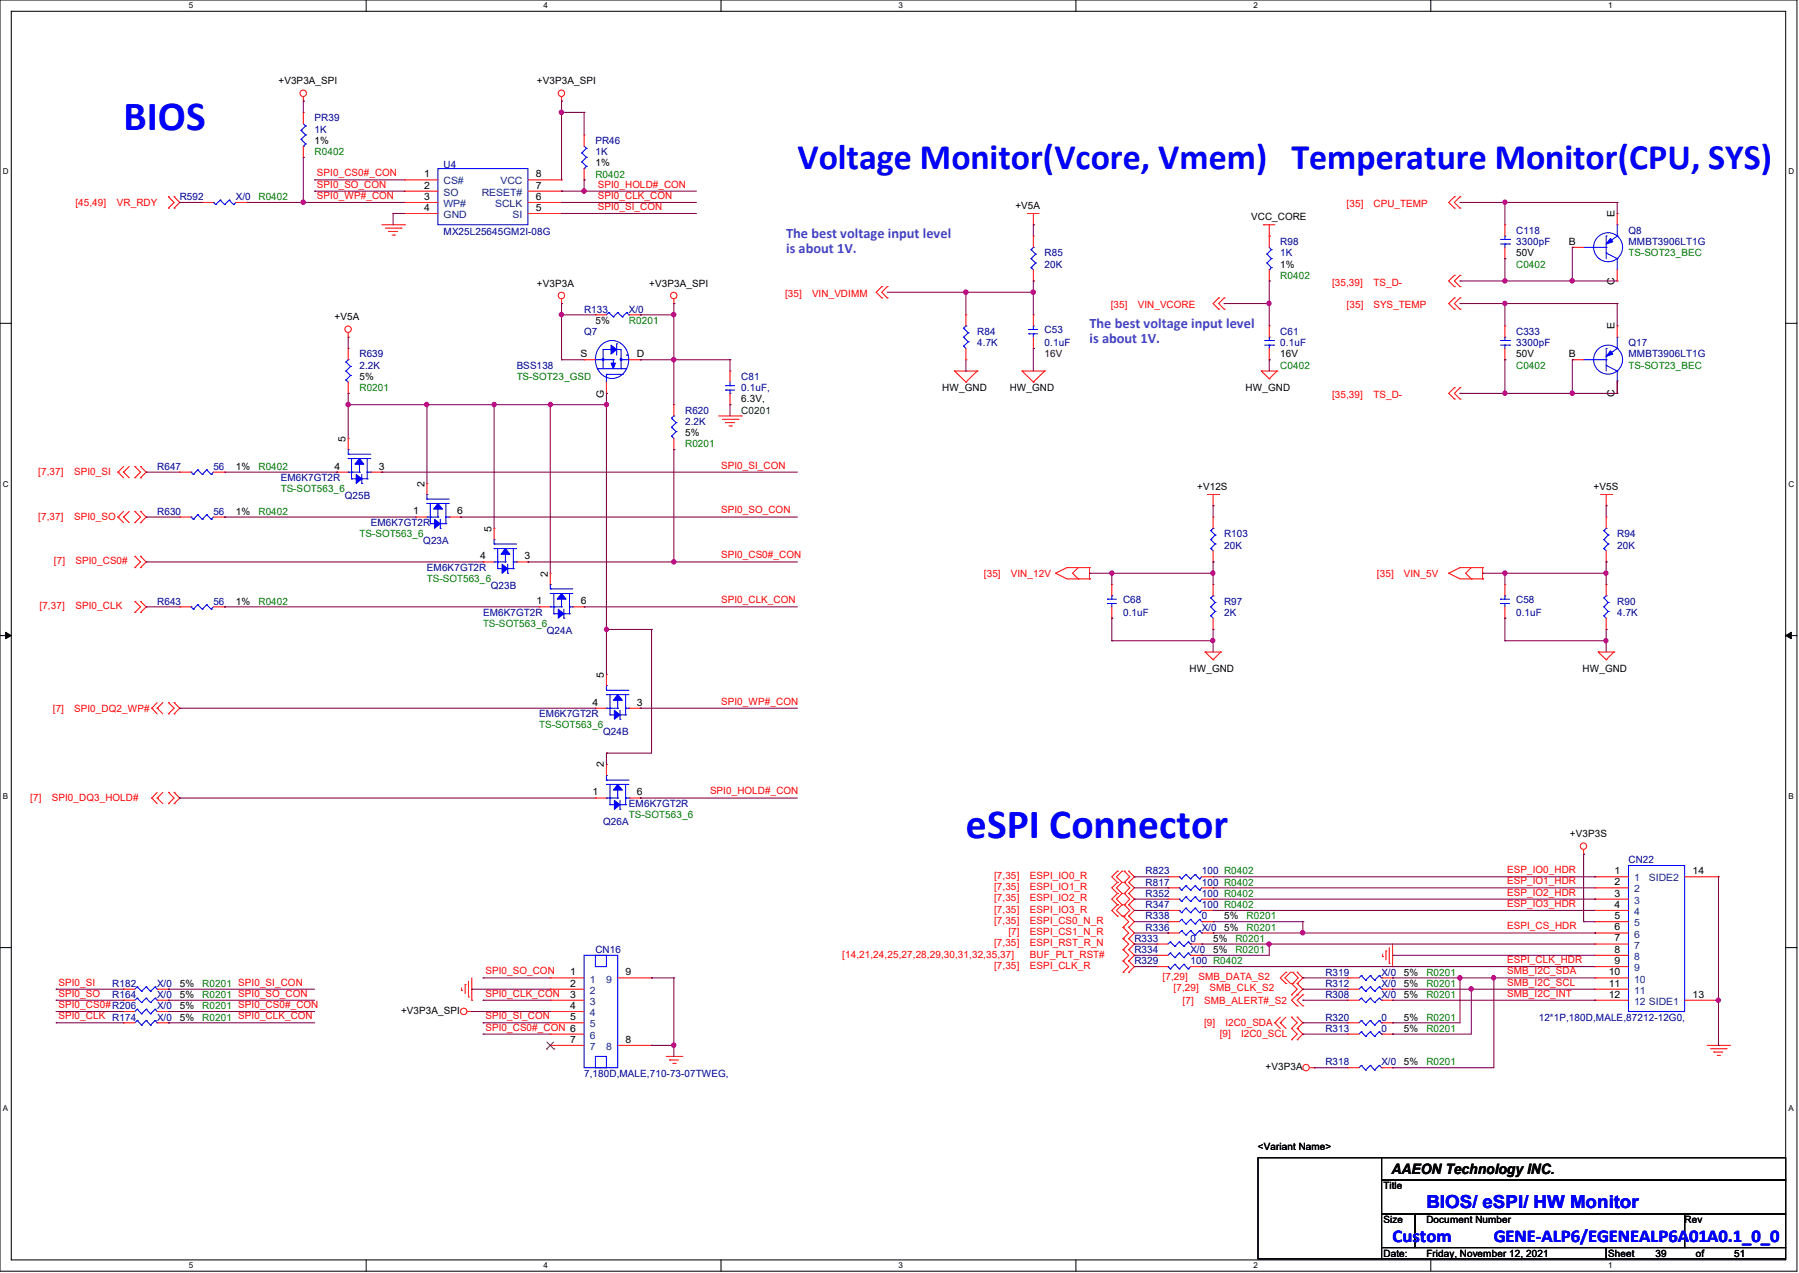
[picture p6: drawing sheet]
<svg xmlns="http://www.w3.org/2000/svg" width="297mm" height="210mm" viewBox="0 0 297 210" stroke-linecap="round" stroke-linejoin="round" font-family="sans-serif">
<defs><g id="words">
<g font-size="6.9" fill="#00f">
<text x="20.4" y="21.4">BIOS</text>
<text x="159.5" y="138.2">eSPI Connector</text>
</g>
<text font-size="5.9" fill="#00f" x="131.7" y="27.9">Voltage Monitor(Vcore, Vmem) Temperature Monitor(CPU, SYS)</text>
<g font-size="3" fill="#00f">
<text x="235.5" y="199.3">BIOS/ eSPI/ HW Monitor</text>
<text x="229.9" y="204.9">Custom</text>
<text x="246.6" y="204.9">GENE-ALP6/EGENEALP6A01A0.1_0_0</text>
</g>
<g font-size="2.4" fill="#8000ff">
<text x="129.8" y="39.3">The best voltage input level</text>
<text x="129.8" y="41.7">is about 1V.</text>
<text x="179.9" y="54.2">The best voltage input level</text>
<text x="179.9" y="56.6">is about 1V.</text>
</g>
<text font-size="2.4" x="229.7" y="193.8">AAEON Technology INC.</text>
<g font-size="1.7">
<text x="46" y="13.9">+V3P3A_SPI</text>
<text x="88.6" y="13.9">+V3P3A_SPI</text>
<text x="51.9" y="23.7">1%</text>
<text x="70" y="29.3">1</text>
<text x="88.5" y="29.3">8</text>
<text x="98.3" y="27.4">1%</text>
<text x="70" y="31.1">2</text>
<text x="70" y="33">3</text>
<text x="70" y="34.8">4</text>
<text x="88.5" y="34.8">5</text>
<text x="88.5" y="33">6</text>
<text x="88.5" y="31.1">7</text>
<text x="167.6" y="34.5">+V5A</text>
<text x="266.6" y="35.8" transform="rotate(-90 266.6 35.8)">E</text>
<text x="206.6" y="36.4">VCC_CORE</text>
<text x="259" y="40.4">B</text>
<text x="88.6" y="47.3">+V3P3A</text>
<text x="107.2" y="47.3">+V3P3A_SPI</text>
<text x="211.4" y="44.2">1%</text>
<text x="250.3" y="42.3">50V</text>
<text x="266.6" y="47" transform="rotate(-90 266.6 47)">C</text>
<text x="55.2" y="52.8">+V5A</text>
<text x="98.3" y="53.4">5%</text>
<text x="95.8" y="58.9">S</text>
<text x="105.2" y="58.9">D</text>
<text x="211.4" y="59">16V</text>
<text x="250.3" y="59">50V</text>
<text x="259" y="58.9">B</text>
<text x="266.6" y="54.3" transform="rotate(-90 266.6 54.3)">E</text>
<text x="59.4" y="62.7">5%</text>
<text x="99.7" y="65.7" transform="rotate(-90 99.7 65.7)">G</text>
<text x="155.6" y="64.5">HW_GND</text>
<text x="166.7" y="64.5">HW_GND</text>
<text x="205.7" y="64.5">HW_GND</text>
<text x="266.6" y="65.6" transform="rotate(-90 266.6 65.6)">C</text>
<text x="113.1" y="72">5%</text>
<text x="122.4" y="66.4">6.3V,</text>
<text x="38.9" y="77.5">1%</text>
<text x="55.2" y="77.5">4</text>
<text x="57.1" y="72.9" transform="rotate(-90 57.1 72.9)">5</text>
<text x="62.5" y="77.5">3</text>
<text x="70.1" y="80.3" transform="rotate(-90 70.1 80.3)">2</text>
<text x="197.7" y="80.9">+V12S</text>
<text x="263.1" y="80.9">+V5S</text>
<text x="38.9" y="84.9">1%</text>
<text x="68.2" y="84.9">1</text>
<text x="75.5" y="84.9">6</text>
<text x="81.2" y="87.7" transform="rotate(-90 81.2 87.7)">5</text>
<text x="79.3" y="92.3">4</text>
<text x="86.6" y="92.3">3</text>
<text x="90.4" y="95.1" transform="rotate(-90 90.4 95.1)">2</text>
<text x="38.9" y="99.8">1%</text>
<text x="88.6" y="99.7">1</text>
<text x="95.9" y="99.7">6</text>
<text x="99.7" y="111.8" transform="rotate(-90 99.7 111.8)">5</text>
<text x="196.4" y="110.9">HW_GND</text>
<text x="261.3" y="110.9">HW_GND</text>
<text x="97.8" y="116.4">4</text>
<text x="105.2" y="116.4">3</text>
<text x="97.8" y="131.2">1</text>
<text x="99.7" y="126.6" transform="rotate(-90 99.7 126.6)">2</text>
<text x="105.2" y="131.2">6</text>
<text x="259.2" y="138.1">+V3P3S</text>
<text x="266.6" y="144.2">1</text>
<text x="266.6" y="146">2</text>
<text x="266.6" y="147.9">3</text>
<text x="266.6" y="149.8">4</text>
<text x="279.4" y="144.2">14</text>
<text x="200.3" y="155.4">5%</text>
<text x="202.1" y="153.5">5%</text>
<text x="202.1" y="151.7">5%</text>
<text x="266.6" y="151.6">5</text>
<text x="266.6" y="153.5">6</text>
<text x="266.6" y="155.3">7</text>
<text x="94.1" y="160.9">1</text>
<text x="103.3" y="160.9">9</text>
<text x="200.3" y="157.2">5%</text>
<text x="231.8" y="161">5%</text>
<text x="265.6" y="160.9">10</text>
<text x="266.6" y="157.2">8</text>
<text x="266.6" y="159">9</text>
<text x="29.7" y="164.7">5%</text>
<text x="29.7" y="162.8">5%</text>
<text x="29.7" y="166.5">5%</text>
<text x="66.2" y="167.3">+V3P3A_SPI</text>
<text x="94.1" y="162.8">2</text>
<text x="94.1" y="164.6">3</text>
<text x="94.1" y="166.5">4</text>
<text x="231.8" y="162.8">5%</text>
<text x="231.8" y="164.7">5%</text>
<text x="265.6" y="162.8">11</text>
<text x="265.6" y="164.6">12</text>
<text x="279.4" y="164.6">13</text>
<text x="29.7" y="168.4">5%</text>
<text x="94.1" y="168.3">5</text>
<text x="94.1" y="172">7</text>
<text x="103.3" y="172">8</text>
<text x="231.8" y="168.4">5%</text>
<text x="231.8" y="170.2">5%</text>
<text x="209" y="176.5">+V3P3A</text>
<text x="231.8" y="175.8">5%</text>
<text x="207.7" y="189.7">&lt;Variant Name&gt;</text>
<text x="228.4" y="196.2">Title</text>
<text x="228.4" y="201.8">Size</text>
<text x="235.5" y="201.8">Document Number</text>
<text x="278.1" y="201.8">Rev</text>
<text x="228.4" y="207.3">Date:</text>
<text x="235.5" y="207.3">Friday, November 12, 2021</text>
<text x="265.5" y="207.3">Sheet</text>
<text x="273.3" y="207.3">39</text>
<text x="280" y="207.3">of</text>
<text x="286.3" y="207.3">51</text>
</g>
<g font-size="1.7" fill="#000080">
<text x="51.9" y="20">PR39</text>
<text x="51.9" y="21.9">1K</text>
<text x="98.3" y="23.7">PR46</text>
<text x="73.2" y="27.6">U4</text>
<text x="98.3" y="25.6">1K</text>
<text x="29.7" y="33">R592</text>
<text x="39" y="33">X/0</text>
<text x="73.2" y="38.8">MX25L25645GM2I-08G</text>
<text x="211.4" y="40.4">R98</text>
<text x="250.3" y="38.6">C118</text>
<text x="250.3" y="40.4">3300pF</text>
<text x="268.9" y="38.6">Q8</text>
<text x="268.9" y="40.4">MMBT3906LT1G</text>
<text x="172.5" y="42.3">R85</text>
<text x="172.5" y="44.2">20K</text>
<text x="211.4" y="42.3">1K</text>
<text x="96.4" y="51.6">R133</text>
<text x="103.8" y="51.6">X/0</text>
<text x="59.4" y="59">R639</text>
<text x="96.4" y="55.2">Q7</text>
<text x="161.3" y="55.2">R84</text>
<text x="161.3" y="57.1">4.7K</text>
<text x="172.5" y="54.9">C53</text>
<text x="172.5" y="57.1">0.1uF</text>
<text x="211.4" y="55.2">C61</text>
<text x="211.4" y="57.1">0.1uF</text>
<text x="250.3" y="55.2">C333</text>
<text x="250.3" y="57.1">3300pF</text>
<text x="268.9" y="57.1">Q17</text>
<text x="268.9" y="59">MMBT3906LT1G</text>
<text x="59.4" y="60.8">2.2K</text>
<text x="85.3" y="60.8">BSS138</text>
<text x="122.4" y="62.7">C81</text>
<text x="122.4" y="64.5">0.1uF,</text>
<text x="113.1" y="68.2">R620</text>
<text x="113.1" y="70.1">2.2K</text>
<text x="25.9" y="77.5">R647</text>
<text x="35.2" y="77.5">56</text>
<text x="46.4" y="79.4">EM6K7GT2R</text>
<text x="56.9" y="82.3">Q25B</text>
<text x="25.9" y="84.9">R630</text>
<text x="35.2" y="84.9">56</text>
<text x="61.2" y="86.8">EM6K7GT2R</text>
<text x="69.9" y="89.7">Q23A</text>
<text x="202.1" y="88.6">R103</text>
<text x="267" y="88.6">R94</text>
<text x="70.5" y="94.2">EM6K7GT2R</text>
<text x="202.1" y="90.5">20K</text>
<text x="267" y="90.5">20K</text>
<text x="25.9" y="99.8">R643</text>
<text x="35.2" y="99.8">56</text>
<text x="79.8" y="101.6">EM6K7GT2R</text>
<text x="81" y="97.2">Q23B</text>
<text x="185.4" y="99.4">C68</text>
<text x="185.4" y="101.6">0.1uF</text>
<text x="202.1" y="99.8">R97</text>
<text x="202.1" y="101.6">2K</text>
<text x="250.3" y="99.4">C58</text>
<text x="250.3" y="101.6">0.1uF</text>
<text x="267" y="99.8">R90</text>
<text x="267" y="101.6">4.7K</text>
<text x="90.3" y="104.6">Q24A</text>
<text x="89" y="118.3">EM6K7GT2R</text>
<text x="99.6" y="121.3">Q24B</text>
<text x="99.6" y="136.1">Q26A</text>
<text x="103.8" y="133.1">EM6K7GT2R</text>
<text x="268.9" y="142.4">CN22</text>
<text x="189.1" y="149.8">R347</text>
<text x="189.1" y="148">R352</text>
<text x="189.1" y="146.1">R817</text>
<text x="189.1" y="144.3">R823</text>
<text x="198.4" y="149.8">100 R0402</text>
<text x="198.4" y="148">100 R0402</text>
<text x="198.4" y="146.1">100 R0402</text>
<text x="198.4" y="144.3">100 R0402</text>
<text x="187.3" y="155.4">R333</text>
<text x="189.1" y="153.5">R336</text>
<text x="189.1" y="151.7">R338</text>
<text x="196.6" y="155.4">0</text>
<text x="198.4" y="153.5">X/0</text>
<text x="198.4" y="151.7">0</text>
<text x="98.3" y="157.2">CN16</text>
<text x="187.3" y="157.2">R334</text>
<text x="187.3" y="159.1">R329</text>
<text x="196.6" y="157.2">X/0</text>
<text x="196.6" y="159.1">100 R0402</text>
<text x="218.8" y="161">R319</text>
<text x="228.1" y="161">X/0</text>
<text x="18.5" y="164.7">R164</text>
<text x="18.5" y="162.8">R182</text>
<text x="25.9" y="164.7">X/0</text>
<text x="25.9" y="162.8">X/0</text>
<text x="25.9" y="166.5">X/0</text>
<text x="218.8" y="162.8">R312</text>
<text x="218.8" y="164.7">R308</text>
<text x="228.1" y="162.8">X/0</text>
<text x="228.1" y="164.7">X/0</text>
<text x="25.9" y="168.4">X/0</text>
<text x="218.8" y="168.4">R320</text>
<text x="218.8" y="170.2">R313</text>
<text x="228.1" y="168.4">0</text>
<text x="228.1" y="170.2">0</text>
<text x="254" y="168.4">12*1P,180D,MALE,87212-12G0,</text>
<text x="96.4" y="177.6">7,180D,MALE,710-73-07TWEG,</text>
<text x="218.8" y="175.8">R318</text>
<text x="228.1" y="175.8">X/0</text>
</g>
<g font-size="1.7" fill="#008000">
<text x="51.9" y="25.6">R0402</text>
<text x="98.3" y="29.3">R0402</text>
<text x="42.7" y="33">R0402</text>
<text x="211.4" y="46">R0402</text>
<text x="250.3" y="44.2">C0402</text>
<text x="268.9" y="42.3">TS-SOT23_BEC</text>
<text x="103.8" y="53.4">R0201</text>
<text x="59.4" y="64.5">R0201</text>
<text x="85.3" y="62.7">TS-SOT23_GSD</text>
<text x="211.4" y="60.8">C0402</text>
<text x="250.3" y="60.8">C0402</text>
<text x="268.9" y="60.8">TS-SOT23_BEC</text>
<text x="42.7" y="77.5">R0402</text>
<text x="113.1" y="73.8">R0201</text>
<text x="46.4" y="81.2">TS-SOT563_6</text>
<text x="42.7" y="84.9">R0402</text>
<text x="59.4" y="88.6">TS-SOT563_6</text>
<text x="42.7" y="99.8">R0402</text>
<text x="70.5" y="96.1">TS-SOT563_6</text>
<text x="79.8" y="103.5">TS-SOT563_6</text>
<text x="89" y="120.1">TS-SOT563_6</text>
<text x="103.8" y="135">TS-SOT563_6</text>
<text x="204" y="155.4">R0201</text>
<text x="205.8" y="153.5">R0201</text>
<text x="205.8" y="151.7">R0201</text>
<text x="204" y="157.2">R0201</text>
<text x="235.5" y="161">R0201</text>
<text x="33.4" y="164.7">R0201 SPI0_SO_CON</text>
<text x="33.4" y="162.8">R0201 SPI0_SI_CON</text>
<text x="33.4" y="166.5">R0201 SPI0_CS0#_CON</text>
<text x="235.5" y="162.8">R0201</text>
<text x="235.5" y="164.7">R0201</text>
<text x="33.4" y="168.4">R0201 SPI0_CLK_CON</text>
<text x="235.5" y="168.4">R0201</text>
<text x="235.5" y="170.2">R0201</text>
<text x="235.5" y="175.8">R0201</text>
</g>
<g font-size="1.7" fill="#f00">
<text x="52.3" y="29.1">SPI0_CS0#_CON</text>
<text x="12.4" y="34">[45,49]</text>
<text x="19.3" y="34">VR_RDY</text>
<text x="52.3" y="30.9">SPI0_SO_CON</text>
<text x="52.3" y="32.8">SPI0_WP#_CON</text>
<text x="98.7" y="30.9">SPI0_HOLD#_CON</text>
<text x="98.7" y="34.6">SPI0_SI_CON</text>
<text x="98.7" y="32.8">SPI0_CLK_CON</text>
<text x="222.3" y="34.1">[35]</text>
<text x="226.8" y="34.1">CPU_TEMP</text>
<text x="219.9" y="47.1">[35,39]</text>
<text x="226.8" y="47.1">TS_D-</text>
<text x="129.6" y="48.9">[35]</text>
<text x="134.1" y="48.9">VIN_VDIMM</text>
<text x="183.4" y="50.8">[35]</text>
<text x="187.8" y="50.8">VIN_VCORE</text>
<text x="222.3" y="50.8">[35]</text>
<text x="226.8" y="50.8">SYS_TEMP</text>
<text x="219.9" y="65.7">[35,39]</text>
<text x="226.8" y="65.7">TS_D-</text>
<text x="119" y="77.3">SPI0_SI_CON</text>
<text x="6.3" y="78.4">[7,37]</text>
<text x="12.2" y="78.4">SPI0_SI</text>
<text x="6.3" y="85.9">[7,37]</text>
<text x="12.2" y="85.9">SPI0_SO</text>
<text x="119" y="84.7">SPI0_SO_CON</text>
<text x="8.9" y="93.1">[7]</text>
<text x="12.4" y="93.1">SPI0_CS0#</text>
<text x="119" y="92.1">SPI0_CS0#_CON</text>
<text x="162.4" y="95.1">[35]</text>
<text x="166.9" y="95.1">VIN_12V</text>
<text x="227.3" y="95.1">[35]</text>
<text x="231.8" y="95.1">VIN_5V</text>
<text x="6.5" y="100.5">[7,37]</text>
<text x="12.4" y="100.5">SPI0_CLK</text>
<text x="119" y="99.5">SPI0_CLK_CON</text>
<text x="8.7" y="117.4">[7]</text>
<text x="12.2" y="117.4">SPI0_DQ2_WP#</text>
<text x="119" y="116.2">SPI0_WP#_CON</text>
<text x="117.2" y="131.1">SPI0_HOLD#_CON</text>
<text x="5" y="132.2">[7]</text>
<text x="8.6" y="132.2">SPI0_DQ3_HOLD#</text>
<text x="164.1" y="145">[7,35]</text>
<text x="164.1" y="146.9">[7,35]</text>
<text x="164.1" y="148.7">[7,35]</text>
<text x="170.1" y="145">ESPI_IO0_R</text>
<text x="170.1" y="146.9">ESPI_IO1_R</text>
<text x="170.1" y="148.7">ESPI_IO2_R</text>
<text x="248.8" y="147.7">ESP_IO2_HDR</text>
<text x="248.8" y="149.6">ESP_IO3_HDR</text>
<text x="248.8" y="144.1">ESP_IO0_HDR</text>
<text x="248.8" y="145.9">ESP_IO1_HDR</text>
<text x="164.1" y="150.6">[7,35]</text>
<text x="164.1" y="152.4">[7,35]</text>
<text x="166.5" y="154.3">[7]</text>
<text x="170.1" y="150.6">ESPI_IO3_R</text>
<text x="170.1" y="154.3">ESPI_CS1_N_R</text>
<text x="170.1" y="152.4">ESPI_CS0_N_R</text>
<text x="248.8" y="153.3">ESPI_CS_HDR</text>
<text x="80.1" y="160.7">SPI0_SO_CON</text>
<text x="139.1" y="158">[14,21,24,25,27,28,29,30,31,32,35,37]</text>
<text x="164.1" y="156.1">[7,35]</text>
<text x="164.1" y="159.9">[7,35]</text>
<text x="170.1" y="156.1">ESPI_RST_R_N</text>
<text x="170.1" y="158">BUF_PLT_RST#</text>
<text x="170.1" y="159.9">ESPI_CLK_R</text>
<text x="191.9" y="161.7">[7,29]</text>
<text x="197.9" y="161.7">SMB_DATA_S2</text>
<text x="248.8" y="158.9">ESPI_CLK_HDR</text>
<text x="248.8" y="160.7">SMB_I2C_SDA</text>
<text x="9.7" y="162.6">SPI0_SI</text>
<text x="9.7" y="164.4">SPI0_SO</text>
<text x="9.7" y="166.3">SPI0_CS0#R206</text>
<text x="80.1" y="164.4">SPI0_CLK_CON</text>
<text x="193.8" y="163.5">[7,29]</text>
<text x="195.2" y="165.6">[7]</text>
<text x="198.8" y="165.6">SMB_ALERT#_S2</text>
<text x="199.7" y="163.5">SMB_CLK_S2</text>
<text x="248.8" y="162.6">SMB_I2C_SCL</text>
<text x="248.8" y="164.4">SMB_I2C_INT</text>
<text x="9.7" y="168.1">SPI0_CLK R174</text>
<text x="80.1" y="168.1">SPI0_SI_CON</text>
<text x="80.1" y="170">SPI0_CS0#_CON 6</text>
<text x="198.8" y="169.3">[9]</text>
<text x="201.4" y="171.2">[9]</text>
<text x="202.3" y="169.3">I2C0_SDA</text>
<text x="204.9" y="171.2">I2C0_SCL</text>
</g>
<g font-size="1.7" fill="#004080">
<text x="73.2" y="30.4">CS#</text>
<text x="73.2" y="32.3">SO</text>
<text x="73.2" y="34.2">WP#</text>
<text x="73.2" y="36">GND</text>
<text x="79.5" y="32.3">RESET#</text>
<text x="81.7" y="34.2">SCLK</text>
<text x="82.6" y="30.4">VCC</text>
<text x="84.6" y="36">SI</text>
<text x="269.8" y="145.4">1</text>
<text x="269.8" y="147.2">2</text>
<text x="269.8" y="149.1">3</text>
<text x="272.2" y="145.4">SIDE2</text>
<text x="269.8" y="151">4</text>
<text x="269.8" y="152.8">5</text>
<text x="269.8" y="154.7">6</text>
<text x="269.8" y="156.5">7</text>
<text x="269.8" y="158.4">8</text>
<text x="269.8" y="160.2">9</text>
<text x="97.4" y="162.1">1</text>
<text x="97.4" y="164">2</text>
<text x="97.4" y="165.8">3</text>
<text x="97.4" y="167.6">4</text>
<text x="100.1" y="162.1">9</text>
<text x="269.8" y="162.1">10</text>
<text x="269.8" y="164">11</text>
<text x="269.8" y="165.8">12 SIDE1</text>
<text x="97.4" y="169.5">5</text>
<text x="97.4" y="171.4">6</text>
<text x="97.4" y="173.2">7</text>
<text x="100.1" y="173.2">8</text>
</g>
<text font-size="1.7" fill="#400000" x="172.5" y="59">16V</text>
<text font-size="1.7" fill="#004000" x="122.4" y="68.2">C0201</text>
<g font-size="1.3">
<text x="31.2" y="1.4">5</text>
<text x="89.7" y="1.4">4</text>
<text x="148.3" y="1.4">3</text>
<text x="206.9" y="1.4">2</text>
<text x="265.5" y="1.4">1</text>
<text x=".5" y="28.8">D</text>
<text x="295.3" y="28.8">D</text>
<text x=".5" y="80.3">C</text>
<text x="295.3" y="80.3">C</text>
<text x=".5" y="131.8">B</text>
<text x="295.3" y="131.8">B</text>
<text x=".5" y="183.3">A</text>
<text x="295.3" y="183.3">A</text>
<text x="31.2" y="209.3">5</text>
<text x="89.7" y="209.3">4</text>
<text x="148.3" y="209.3">3</text>
<text x="206.9" y="209.3">2</text>
<text x="265.5" y="209.3">1</text>
</g>
</g></defs>
<path d="M0 0h296.7v209.7h-296.7zM1.9 1.9h292.9v206h-292.9z" fill="none" stroke="#000" stroke-width=".17"/>
<g fill="#fff">
<path d="M31.2 .2h.7v1.5h-.7z"/>
<path d="M31.2 208.1h.7v1.4h-.7z"/>
</g>
<path d="M60.5 0v1.9M60.5 207.9v1.8" fill="none" stroke="#000" stroke-width=".17"/>
<g fill="#fff">
<path d="M89.7 .2h.8v1.5h-.8z"/>
<path d="M89.7 208.1h.8v1.4h-.8z"/>
</g>
<path d="M119 0v1.9M119 207.9v1.8" fill="none" stroke="#000" stroke-width=".17"/>
<g fill="#fff">
<path d="M148.3 .2h.8v1.5h-.8z"/>
<path d="M148.3 208.1h.8v1.4h-.8z"/>
</g>
<path d="M177.6 0v1.9M177.6 207.9v1.8" fill="none" stroke="#000" stroke-width=".17"/>
<g fill="#fff">
<path d="M206.9 .2h.7v1.5h-.7z"/>
<path d="M206.9 208.1h.7v1.4h-.7z"/>
</g>
<path d="M236.2 0v1.9M236.2 207.9v1.8" fill="none" stroke="#000" stroke-width=".17"/>
<g fill="#fff">
<path d="M265.5 .2h.7v1.5h-.7z"/>
<path d="M265.5 208.1h.7v1.4h-.7z"/>
<path d="M.5 27.6h.9v1.5h-.9z"/>
<path d="M295.3 27.6h.9v1.5h-.9z"/>
<path d="M.5 79.1h.9v1.5h-.9z"/>
<path d="M295.3 79.1h.9v1.5h-.9z"/>
</g>
<path d="M0 53.3h1.9M294.8 53.3h1.9" fill="none" stroke="#000" stroke-width=".17"/>
<g fill="#fff">
<path d="M.5 130.6h.8v1.5h-.8z"/>
<path d="M295.3 130.6h.8v1.5h-.8z"/>
</g>
<path d="M0 104.9h1.9M294.8 104.9h1.9" fill="none" stroke="#000" stroke-width=".17"/>
<path d="M.9 104.3l1 .6-1 .5zM294.8 104.9l.9-.6v1.1z" fill="#000" stroke="#000" stroke-width=".17"/>
<g fill="#fff">
<path d="M.5 182.1h.8v1.5h-.8z"/>
<path d="M295.3 182.1h.8v1.5h-.8z"/>
</g>
<path d="M0 156.3h1.9M294.8 156.3h1.9M207.7 191h20.4v16.7h-20.4zM228.1 191h66.7v3.7h-66.7zM228.1 194.7h66.7v5.6h-66.7zM228.1 200.3h5.5v5.5h-5.5zM228.1 205.8h37.1v1.9h-37.1zM233.6 200.3h44.5v5.5h-44.5zM265.2 205.8h29.6v1.9h-29.6zM278.1 200.3h16.7v5.5h-16.7z" fill="none" stroke="#000" stroke-width=".17"/>
<g fill="none" stroke="#f00" stroke-width=".17">
<path d="M50.1 16.7h.1M50.1 18.5h.1M50.1 16v.7M50.1 18.5v1.9M92.7 16.7h.1M92.7 16v.7M27.8 34.3h.1M27.8 32.5h.1M27.8 32.5l.9 .9-.9 .9M28.7 32.5h.1M28.7 34.3h.1M28.7 32.5l1 .9-1 .9"/>
<path d="M33.4 33.4h.1M33.4 33.4h1.8M38.9 33.4h1.9M40.8 33.4h.1M50.1 26h.1M50.1 24.1v1.9M63 37.1h3.8M63.6 37.6h2.6M64.2 38.2h.1M64.2 38.2h1.5M64.7 38.8h.4M65.1 38.8h.1"/>
<path d="M66.2 37.6h.1M66.8 37.1h.1M66.8 29.7h.1M66.8 31.5h.1M66.8 33.4h.1M66.8 35.2h.1M66.8 35.2h5.5M66.8 29.7h5.5M66.8 31.5h5.5M66.8 33.4h5.5M87.2 35.2h5.5M87.2 29.7h5.5"/>
<path d="M87.2 31.5h5.5M87.2 33.4h5.5M92.7 35.2h.1M92.7 33.4h.1M92.7 31.5h.1M92.7 29.7h.1M96.4 22.3h.1M96.4 29.7h.1M96.4 22.3v1.8M96.4 27.8v1.9M169.7 35.2h.1M169.7 35.2h1.8"/>
<path d="M170.6 37.1h.1M170.6 38.9h.1M170.6 35.2v1.9M170.6 38.9v1.9M208.6 37.1h.1M208.6 37.1h1.9M209.5 38.9h.1M209.5 37.1v3.7M240.1 32.5h.1M240.1 34.3h.1M240.1 32.5l-.9 .9 .9 .9M241 32.5h.1"/>
<path d="M241 34.3h.1M241 32.5l-.9 .9 .9 .9M248.5 37.1h.1M248.5 37.1v1.8M267 35.2h.1M267 35.2v1.9M57.5 55.6h.1M57.5 57.5h.1M57.5 54.9v.7M57.5 57.5v1.9M92.7 50.1h.1M92.7 49.3v.8"/>
<path d="M96.4 59.4h.1M96.4 59.4h1.9M98.3 51.9h.1M98.3 51.9h1.8M103.8 59.4h1.9M103.8 51.9h1.9M105.7 59.4h.1M105.7 51.9h.1M111.3 50.1h.1M111.3 49.3v.8M145.6 47.3h.1M145.6 49.1h.1"/>
<path d="M145.6 47.3l-.9 .9 .9 .9M146.5 47.3h.1M146.5 49.1h.1M146.5 47.3l-.9 .9 .9 .9M159.5 59.4h.1M159.5 51.9h.1M159.5 51.9v1.9M159.5 57.5v1.9M170.6 57.5h.1M170.6 51.9h.1M170.6 46.4h.1M170.6 44.5v1.9"/>
<path d="M170.6 51.9v1.9M170.6 55.6v1.9M201.2 49.1h.1M201.2 51h.1M201.2 49.1l-.9 1 .9 .9M202.1 49.1h.1M202.1 51h.1M202.1 49.1l-.9 1 .9 .9M209.5 59.4h.1M209.5 53.8h.1M209.5 46.4h.1M209.5 44.5v1.9"/>
<path d="M209.5 53.8v1.8M209.5 57.5v1.9M240.1 49.1h.1M240.1 51h.1M240.1 45.4h.1M240.1 47.3h.1M240.1 49.1l-.9 1 .9 .9M240.1 45.4l-.9 1 .9 .9M241 49.1h.1M241 51h.1M241 45.4h.1M241 47.3h.1"/>
<path d="M241 49.1l-.9 1 .9 .9M241 45.4l-.9 1 .9 .9M248.5 42.7h.1M248.5 59.4h.1M248.5 53.8h.1M248.5 40.8v1.9M248.5 53.8v1.8M248.5 57.5v1.9M259.6 40.8h.1M259.6 59.4h.1M259.6 40.8h1.9M259.6 59.4h1.9"/>
<path d="M267 46.4h.1M267 53.8h.1M267 44.5v1.9M267 53.8v1.8M19.5 77.9h.1M19.5 77.9l.9 .9M20.4 77.9h.1M20.4 77.9l.9 .9M20.4 77l-.9 .9M21.3 77l-.9 .9M22.3 78.8h.1M22.3 77h.1"/>
<path d="M22.3 77l.9 .9-.9 .9M23.2 77h.1M23.2 78.8h.1M23.2 77l.9 .9-.9 .9M29.7 77.9h.1M29.7 77.9h1.8M35.2 77.9h1.9M37.1 77.9h.1M55.6 77.9h.1M55.6 77.9h1.9M57.5 64.9h.1M57.5 72.3h.1"/>
<path d="M57.5 63v1.9M57.5 72.3v1.9M61.2 77.9h1.8M63 77.9h.1M70.5 79.8h.1M70.5 79.8v1.8M100.1 64.9h.1M100.1 63v1.9M111.3 74.2h.1M111.3 66.8h.1M111.3 66.8v1.8M111.3 72.3v1.9"/>
<path d="M118.7 68.6h3.7M119.3 69.2h2.5M119.8 69.7h.1M119.8 69.7h1.5M120.4 70.3h.3M120.5 61.2h.1M120.5 66.8h.1M120.5 61.2v1.8M120.5 64.9v1.9M120.7 70.3h.1M121.8 69.2h.1M122.4 68.6h.1"/>
<path d="M157.6 61.2h.1M157.6 61.2h3.7M157.6 61.2l1.9 1.8M159.5 63h.1M161.3 61.2h.1M161.3 61.2l-1.8 1.8M168.7 61.2h.1M168.7 61.2h3.8M168.7 61.2l1.9 1.8M170.6 63h.1M172.5 61.2h.1M172.5 61.2l-1.9 1.8"/>
<path d="M208.2 61.2h.1M208.2 61.2h2.6M208.2 61.2l1.3 1.3M209.5 62.5h.1M210.8 61.2h.1M210.8 61.2l-1.3 1.3M240.1 64h.1M240.1 65.8h.1M240.1 64l-.9 .9 .9 .9M241 64h.1M241 65.8h.1M241 64l-.9 .9 .9 .9"/>
<path d="M267 64.9h.1M267 63v1.9M19.5 85.3h.1M19.5 85.3l.9 .9M20.4 85.3h.1M20.4 85.3l.9 .9M20.4 84.4l-.9 .9M21.3 84.4l-.9 .9M22.3 86.2h.1M22.3 84.4h.1M22.3 91.8h.1M22.3 93.6h.1"/>
<path d="M22.3 99.2h.1M22.3 84.4l.9 .9-.9 .9M22.3 91.8l.9 .9-.9 .9M22.3 99.2l.9 .9-.9 .9M23.2 84.4h.1M23.2 86.2h.1M23.2 93.6h.1M23.2 91.8h.1M23.2 99.2h.1M23.2 84.4l.9 .9-.9 .9M23.2 91.8l.9 .9-.9 .9M23.2 99.2l.9 .9-.9 .9"/>
<path d="M29.7 85.3h.1M29.7 85.3h1.8M35.2 85.3h1.9M37.1 85.3h.1M68.6 85.3h.1M68.6 85.3h1.9M74.2 85.3h1.8M76 85.3h.1M79.8 92.7h.1M79.8 92.7h1.8M81.6 87.2h.1M81.6 87.2v1.8"/>
<path d="M85.3 92.7h1.9M87.2 92.7h.1M90.8 94.6h.1M90.8 94.6v1.8M174.3 94.6h.1M174.3 94.6l1.8 .9h3.8M176.1 93.6h.1M176.1 93.6l-1.8 1M176.1 93.6h3.8M178 95.5h.1M178 93.6h.1M178 93.6l-.9 1 .9 .9"/>
<path d="M179.9 95.5h.1M179.9 93.6h.1M179.9 93.6v1.9M183.6 96.4h.1M183.6 96.4v1.9M199.3 81.6h1.9M200.3 83.4h.1M200.3 96.4h.1M200.3 92.7h.1M200.3 85.3h.1M200.3 81.6v1.8M200.3 85.3v1.9"/>
<path d="M200.3 90.8v1.9M200.3 96.4v1.9M201.2 81.6h.1M239.2 94.6h.1M239.2 94.6l1.8 .9h3.8M241 93.6h.1M241 93.6h3.8M241 93.6l-1.8 1M242.9 95.5h.1M242.9 93.6h.1M242.9 93.6l-.9 1 .9 .9M244.8 95.5h.1"/>
<path d="M244.8 93.6h.1M244.8 93.6v1.9M248.5 96.4h.1M248.5 96.4v1.9M264.2 81.6h1.9M265.2 83.4h.1M265.2 92.7h.1M265.2 85.3h.1M265.2 96.4h.1M265.2 81.6v1.8M265.2 85.3v1.9M265.2 90.8v1.9"/>
<path d="M265.2 96.4v1.9M266.1 81.6h.1M22.3 101h.1M23.2 101h.1M25.1 116.8h.1M25.1 116.8l.9 1M26 116.8h.1M26 116.8l.9 1M26 115.9l-.9 .9M26.9 115.9l-.9 .9M27.8 117.8h.1M27.8 115.9h.1"/>
<path d="M27.8 115.9l.9 .9-.9 1M28.7 115.9h.1M28.7 117.8h.1M28.7 115.9l1 .9-1 1M29.7 100.1h.1M29.7 100.1h1.8M35.2 100.1h1.9M37.1 100.1h.1M89 100.1h.1M89 100.1h1.8M94.6 100.1h1.8M96.4 100.1h.1"/>
<path d="M98.3 116.8h.1M98.3 116.8h1.8M100.1 111.3h.1M100.1 111.3v1.8M103.8 116.8h1.9M105.7 116.8h.1M183.6 102h.1M183.6 100.1v1.9M199 107.6h.1M199 107.6h2.5M199 107.6l1.3 1.2M200.3 108.8h.1"/>
<path d="M200.3 103.8h.1M200.3 102v1.8M201.5 107.6h.1M201.5 107.6l-1.2 1.2M248.5 102h.1M248.5 100.1v1.9M263.9 107.6h.1M263.9 107.6h2.5M263.9 107.6l1.3 1.2M265.2 108.8h.1M265.2 103.8h.1M265.2 102v1.8"/>
<path d="M266.4 107.6h.1M266.4 107.6l-1.2 1.2M25.1 131.7h.1M25.1 131.7l.9 .9M26 131.7h.1M26 131.7l.9 .9M26 130.7l-.9 1M26.9 130.7l-.9 1M27.8 132.6h.1M27.8 130.7h.1M27.8 130.7l.9 1-.9 .9M28.7 130.7h.1"/>
<path d="M28.7 132.6h.1M28.7 130.7l1 1-1 .9M98.3 131.7h.1M98.3 131.7h1.8M100.1 126.1h.1M100.1 126.1v1.8M103.8 131.7h1.9M105.7 131.7h.1M184.5 145.6h.1M184.5 143.7h.1M184.5 147.4h.1M184.5 149.3h.1"/>
<path d="M184.5 151.1h.1M184.5 143.7l-.9 1 .9 .9M184.5 149.3l-.9 .9 .9 .9M184.5 145.6l-.9 .9 .9 .9M184.5 147.4l-.9 .9 .9 1M185.3 143.7h.1M185.3 145.6h.1M185.3 147.4h.1M185.3 149.3h.1M185.3 151.1h.1M185.3 143.7l-1 1 1 .9M185.3 145.6l-1 .9 1 .9"/>
<path d="M185.3 147.4l-1 .9 1 1M185.3 149.3l-1 .9 1 .9M185.4 153h.1M185.4 154.9h.1M185.4 156.7h.1M185.4 158.5h.1M185.4 151.1h.1M185.4 153l1 .9-1 1M185.4 154.9l1 .8-1 1M185.4 156.7l1 .9-1 .9M185.4 158.5l1 1-1 .9M185.4 151.1l1 1-1 .9"/>
<path d="M185.6 143.7h.1M185.6 145.6h.1M185.6 147.4h.1M185.6 149.3h.1M185.6 151.1h.1M185.6 143.7l.9 1-.9 .9M185.6 145.6l.9 .9-.9 .9M185.6 147.4l.9 .9-.9 1M185.6 149.3l.9 .9-.9 .9M186.4 145.6h.1M186.4 143.7h.1M186.4 147.4h.1"/>
<path d="M186.4 149.3h.1M186.4 151.1h.1M186.4 154.9h.1M186.4 153h.1M186.4 156.7h.1M186.4 158.5h.1M186.4 143.7l.9 1-.9 .9M186.4 147.4l.9 .9-.9 1M186.4 145.6l.9 .9-.9 .9M186.4 149.3l.9 .9-.9 .9M186.4 151.1l.9 1-.9 .9M186.4 153l.9 .9-.9 1"/>
<path d="M186.4 154.9l.9 .8-.9 1M186.4 156.7l.9 .9-.9 .9M186.4 158.5l.9 1-.9 .9M191 155.7h.1M191 157.6h.1M191 159.5h.1M191 155.7h1.8M191 157.6h1.8M191 159.5h1.8M192.8 150.2h.1M192.8 148.3h.1M192.8 153.9h.1"/>
<path d="M192.8 152.1h.1M192.8 146.5h.1M192.8 144.7h.1M192.8 150.2h1.9M192.8 148.3h1.9M192.8 153.9h1.9M192.8 152.1h1.9M192.8 146.5h1.9M192.8 144.7h1.9M196.6 155.7h1.8M196.6 157.6h1.8M196.6 159.5h1.8"/>
<path d="M198.4 155.7h.1M198.4 157.6h.1M198.4 159.5h.1M198.4 150.2h1.9M198.4 148.3h1.9M198.4 153.9h1.9M198.4 152.1h1.9M198.4 146.5h1.9M198.4 144.7h1.9M200.3 150.2h.1M200.3 148.3h.1M200.3 153.9h.1"/>
<path d="M200.3 152.1h.1M200.3 146.5h.1M200.3 144.7h.1M228.3 157.8h.1M228.3 157.4v.4M228.8 156.9h.1M228.8 156.9v1.5M229.4 158.9h.1M229.4 156.3v2.6M229.9 159.5h.1M229.9 155.7v3.8M261.5 140.9h.1"/>
<path d="M261.5 140.2v.7M263.3 144.7h.1M263.3 146.5h.1M263.3 148.3h.1M263.3 150.2h.1M263.3 152.1h.1M263.3 153.9h.1M263.3 155.7h.1M263.3 157.6h.1M263.3 159.5h.1M263.3 150.2h5.6M263.3 155.7h5.6"/>
<path d="M263.3 148.3h5.6M263.3 157.6h5.6M263.3 153.9h5.6M263.3 152.1h5.6M263.3 146.5h5.6M263.3 159.5h5.6M263.3 144.7h5.6M278.1 144.7h5.6M283.7 144.7h.1M20.4 165h.1M20.4 163.2h.1M20.4 166.9h.1"/>
<path d="M20.4 168.7h.1M20.4 166.9h1.9M20.4 163.2h1.9M20.4 165h1.9M20.4 168.7h1.9M26 166.9h1.8M26 163.2h1.8M26 165h1.8M26 168.7h1.8M27.8 165h.1M27.8 163.2h.1M27.8 166.9h.1"/>
<path d="M27.8 168.7h.1M76.2 163.4h.1M76.2 163v.4M76.8 162.4h.1M76.8 162.4v1.5M77.1 166.9h.8M77.3 164.5h.1M77.3 161.9v2.6M77.9 165h.1M77.9 166.9h.1M77.9 161.3v3.7M90.8 161.3h.1"/>
<path d="M90.8 163.2h.1M90.8 165h.1M90.8 166.9h.1M90.8 168.7h.1M90.8 170.6h.1M90.8 172.5h.1M90.8 166.9h5.6M90.8 172.5h5.6M90.8 163.2h5.6M90.8 165h5.6M90.8 161.3h5.6M90.8 168.7h5.6"/>
<path d="M90.8 170.6h5.6M102 172.5h5.6M102 161.3h5.6M107.6 172.5h.1M107.6 161.3h.1M110 174.3h2.6M110.5 174.9h.1M110.5 174.9h1.5M111.1 175.4h.4M111.5 175.4h.1M112.6 174.3h.1M185.4 160.4h.1"/>
<path d="M186.4 160.4h.1M210.5 168.7h.1M210.5 168.7l.9 1M211.4 168.7h.1M211.4 168.7l.9 1M211.4 167.8l-.9 .9M212.3 162.3h.1M212.3 160.4h.1M212.3 160.4l-.9 .9 .9 1M212.3 167.8l-.9 .9M213.1 160.4h.1M213.1 162.3h.1"/>
<path d="M213.1 160.4l-1 .9 1 1M213.2 162.3h.1M213.2 164.1h.1M213.2 169.7h.1M213.2 167.8h.1M213.2 171.5h.1M213.2 162.3l1 .9-1 .9M213.2 167.8l1 .9-1 1M213.2 169.7l1 .9-1 .9M213.4 160.4h.1M213.4 162.3h.1M213.4 160.4l.9 .9-.9 1"/>
<path d="M214.2 162.3h.1M214.2 160.4h.1M214.2 164.1h.1M214.2 165.9h.1M214.2 167.8h.1M214.2 169.7h.1M214.2 171.5h.1M214.2 160.4l.9 .9-.9 1M214.2 162.3l.9 .9-.9 .9M214.2 164.1l-1 .9 1 .9M214.2 167.8l.9 .9-.9 1M214.2 169.7l.9 .9-.9 .9"/>
<path d="M215.1 164.1h.1M215.1 165.9h.1M215.1 164.1l-.9 .9 .9 .9M216.2 176.1h.8M217 176.1h.1M222.5 163.2h.1M222.5 165h.1M222.5 168.7h.1M222.5 176.1h.1M222.5 161.3h.1M222.5 170.6h.1M222.5 176.1h1.9"/>
<path d="M222.5 163.2h1.9M222.5 165h1.9M222.5 161.3h1.9M222.5 168.7h1.9M222.5 170.6h1.9M228.1 176.1h1.8M228.1 163.2h1.8M228.1 165h1.8M228.1 161.3h1.8M228.1 168.7h1.8M228.1 170.6h1.8M229.9 163.2h.1"/>
<path d="M229.9 165h.1M229.9 168.7h.1M229.9 176.1h.1M229.9 161.3h.1M229.9 170.6h.1M263.3 161.3h.1M263.3 163.2h.1M263.3 165h.1M263.3 163.2h5.6M263.3 165h5.6M263.3 161.3h5.6M278.1 165h5.6"/>
<path d="M281.9 172.5h3.6M282.4 173h2.6M283 173.6h.1M283 173.6h1.4M283.5 174.1h.4M283.7 165h.1M283.9 174.1h.1M285 173h.1M285.5 172.5h.1"/>
<circle cx="50.1" cy="15.4" r=".53"/>
<circle cx="92.7" cy="15.4" r=".53"/>
<circle cx="57.5" cy="54.3" r=".53"/>
<circle cx="92.7" cy="48.7" r=".53"/>
<circle cx="111.2" cy="48.7" r=".53"/>
<circle cx="261.4" cy="139.6" r=".53"/>
<circle cx="76.6" cy="166.9" r=".53"/>
<circle cx="215.6" cy="176.1" r=".53"/>
</g>
<g fill="none" stroke="#00f" stroke-width=".17">
<path d="M35.2 33.4h.1M35.2 33.4l.4 .3M35.6 33.7h.1M36.4 33h.1M36.4 33l-.8 .7M36.4 33l.7 .7M37.1 33.7h.1M37.8 33h.1M37.8 33l.8 .7M37.8 33l-.7 .7M38.6 33.7h.1M38.9 33.4l-.3 .3"/>
<path d="M49.7 21.5h.1M49.7 23h.1M49.7 23l.8 .7M49.7 21.5l.8 .8M50.1 24.1h.1M50.1 20.4l.4 .4M50.5 23.7h.1M50.5 20.8h.1M50.5 22.3h.1M50.5 23.7l-.4 .4M50.5 20.8l-.8 .7M50.5 22.3l-.8 .7"/>
<path d="M72.3 27.8h14.9v9.3h-14.9zM96.1 25.2h.1M96.1 26.7h.1M96.1 26.7l.7 .7M96.1 25.2l.7 .8M96.4 27.8h.1M96.4 24.1l.4 .4M96.8 27.4h.1M96.8 24.5h.1M96.8 26h.1M96.8 27.4l-.4 .4M96.8 24.5l-.7 .7"/>
<path d="M96.8 26l-.7 .7M247.7 39.5h1.5M248.5 38.9h.1M248.5 38.9v.6M249.2 39.5h.1M265.2 38.9h.1M265.2 38.9v3.8M267 38.9h.1M267 37.1h.1M267 37.1v1.8M267 38.9l-1.8 1.4M57.1 59.7h.1"/>
<path d="M57.1 59.7l.8 .8M57.5 59.4h.1M57.5 59.4l-.4 .3M98.3 59.4h.1M98.3 59.4h3M99.3 56.9a2.65 2.65 0 0 1 2.8-.5 2.65 2.65 0 0 1 1.6 2.2 2.98 2.98 0 0 1-3.3 3.8 3.3 3.3 0 0 1-1.1-5.5zM99.6 57.7h.1M99.6 57.7v3.1M99.6 57.7h1.3M100.5 51.6h.1M100.5 51.6l-.4 .3M100.5 51.6l.8 .7"/>
<path d="M100.9 57.7h.1M101.3 59.4h.1M101.3 52.3h.1M101.3 59.4v.5M101.6 57.7h.1M101.6 57.7h.9v3.1M101.8 56.7h.1M101.8 56.7v1.9M102 51.6h.1M102 51.6l-.7 .7M102 51.6l.7 .7M102.5 59.4h.1"/>
<path d="M102.5 59.4h1.3M102.7 52.3h.1M103.5 58.6h.1M103.5 51.6h.1M103.5 51.6l-.8 .7M103.5 51.6l.3 .3M103.8 51.9h.1M159.1 54.1h.1M159.1 57.1h.1M159.1 55.6h.1M159.1 54.1l.8 .8M159.1 57.1l.4 .4"/>
<path d="M159.1 55.6l.8 .8M159.5 53.8h.1M159.5 53.8l-.4 .3M159.9 56.4h.1M159.9 54.9h.1M159.9 56.4l-.8 .7M159.9 54.9l-.8 .7M169.8 54.4h.1M169.8 55.1h.1M169.8 54.4h1.5M169.8 55.1h1.5M170.2 41.2h.1"/>
<path d="M170.2 44.2h.1M170.2 42.7h.1M170.2 41.2l.8 .7M170.2 44.2l.4 .3M170.2 42.7l.8 .7M170.6 53.8h.1M170.6 55.1h.1M170.6 40.8h.1M170.6 53.8v.6M170.6 55.1v.5M170.6 40.8l-.4 .4M171 43.4h.1"/>
<path d="M171 41.9h.1M171 43.4l-.8 .8M171 41.9l-.8 .8M208.8 56.2h1.5M208.8 56.9h1.5M209.2 41.9h.1M209.2 43.4h.1M209.2 43.4l.7 .8M209.2 41.9l.7 .8M209.5 55.6h.1M209.5 56.9h.1M209.5 44.5h.1"/>
<path d="M209.5 55.6v.6M209.5 56.9v.6M209.5 40.8l.4 .4M209.9 44.2h.1M209.9 41.2h.1M209.9 42.7h.1M209.9 44.2l-.4 .3M209.9 41.2l-.7 .7M209.9 42.7l-.7 .7M210.3 56.2h.1M210.3 56.9h.1M247.7 56.2h1.5"/>
<path d="M247.7 56.9h1.5M247.7 40.3h1.5M248.5 40.3h.1M248.5 55.6h.1M248.5 56.9h.1M248.5 40.3v.5M248.5 55.6v.6M248.5 56.9v.6M249.2 40.3h.1M249.2 56.2h.1M249.2 56.9h.1M261.5 40.8h3.7"/>
<path d="M261.5 59.4h3.7M265.2 40.8h.1M265.2 41.7h.1M265.2 59.4h.1M265.2 57.5h.1M265.2 57.5v3.7M265.2 41.7l1.8 1M267 42.7h.1M267 57.5h.1M267 55.6h.1M267 42.7v1.8M267 55.6v1.9"/>
<path d="M267 57.5l-1.8 1.3M31.5 77.9h.1M31.5 77.9l.4 .4M31.9 78.3h.1M32.6 77.5h.1M32.6 77.5l-.7 .8M32.6 77.5l.8 .8M33.4 78.3h.1M34.1 77.5h.1M34.1 77.5l.8 .8M34.1 77.5l-.7 .8M34.9 78.3h.1"/>
<path d="M35.2 77.9l-.3 .4M57.1 62.7h.1M57.1 61.2h.1M57.1 62.7l.4 .3M57.1 61.2l.8 .7M57.5 75.6h.1M57.5 74.9h.1M57.5 74.2h.1M57.5 77.9h.1M57.5 75.6h3.7M57.5 74.9h3.7M57.5 74.2v.7"/>
<path d="M57.5 77.9h1.9M57.9 61.9h.1M57.9 60.5h.1M57.9 61.9l-.8 .8M57.9 60.5l-.8 .7M58 77.9h.1M58 79h.1M58 75.6v3.4M58 79h.8M58.8 79h.1M59.4 77.9h.1M59.4 76.6v1.3"/>
<path d="M59.7 79h.1M59.7 79.8h.1M59.7 79h.9M59.7 78.3v1.5M60.6 77.9h.1M60.6 79h.1M60.6 75.6v3.4M60.6 77.9h.6M61.2 77.9h.1M98.6 60.8h.1M98.6 60.8h4.9M100.1 61.8h.1"/>
<path d="M100.1 61.8v1.2M100.1 61.8h2.6M102.5 60.8h.1M102.7 61.8h.1M110.9 69h.1M110.9 72h.1M110.9 70.5h.1M110.9 69l.7 .7M110.9 72l.4 .3M110.9 70.5l.7 .7M111.3 68.6h.1M111.3 68.6l-.4 .4"/>
<path d="M111.6 71.2h.1M111.6 69.7h.1M111.6 71.2l-.7 .8M111.6 69.7l-.7 .8M119.8 64.3h.1M119.8 63.6h.1M119.8 64.3h1.5M119.8 63.6h1.5M120.5 64.9h.1M120.5 63.6h.1M120.5 63v.6M120.5 64.3v.6"/>
<path d="M265.2 60.3h.1M265.2 60.3l1.8 .9M267 61.2h.1M267 61.2v1.8M31.5 85.3h.1M31.5 85.3l.4 .4M31.9 85.7h.1M32.6 99.8h.1M32.6 84.9h.1M32.6 99.8l-.7 .7M32.6 99.8l.8 .7M32.6 84.9l-.7 .8"/>
<path d="M32.6 84.9l.8 .8M33.4 85.7h.1M34.1 99.8h.1M34.1 84.9h.1M34.1 99.8l.8 .7M34.1 99.8l-.7 .7M34.1 84.9l.8 .8M34.1 84.9l-.7 .8M34.9 85.7h.1M35.2 85.3l-.3 .4M70.5 83.1h.1M70.5 82.3h.1"/>
<path d="M70.5 81.6h.1M70.5 85.3h.1M70.5 83.1h3.7M70.5 82.3h3.7M70.5 81.6v.7M70.5 85.3h1.8M71 85.3h.1M71 86.4h.1M71 83.1v3.3M71 86.4h.8M71.8 86.4h.1M72.3 85.3h.1"/>
<path d="M72.3 84v1.3M72.7 86.4h.1M72.7 87.2h.1M72.7 86.4h.9M72.7 85.7v1.5M73.6 85.3h.1M73.6 86.4h.1M73.6 83.1v3.3M73.6 85.3h.6M74.2 85.3h.1M81.6 90.5h.1M81.6 89.7h.1"/>
<path d="M81.6 89h.1M81.6 92.7h.1M81.6 90.5h3.7M81.6 89.7h3.7M81.6 89v.7M81.6 92.7h1.8M82.2 92.7h.1M82.2 93.8h.1M82.2 90.5v3.3M82.2 93.8h.7M82.9 93.8h.1M83.4 92.7h.1"/>
<path d="M83.4 91.4v1.3M83.8 93.8h.1M83.8 94.6h.1M83.8 93.8h1M83.8 93.1v1.5M84.8 92.7h.1M84.8 93.8h.1M84.8 90.5v3.3M84.8 92.7h.5M85.3 92.7h.1M90.8 97.9h.1M90.8 97.2h.1"/>
<path d="M90.8 96.4h.1M90.8 97.9h3.8M90.8 97.2h3.8M90.8 96.4v.8M91.4 97.9v3.4M92.7 98.8v1.3M94 97.9v3.4M182.8 98.8h.1M182.8 99.6h.1M182.8 98.8h1.5M182.8 99.6h1.5M183.6 98.3h.1"/>
<path d="M183.6 99.6h.1M183.6 98.3v.5M183.6 99.6v.5M199.9 98.6h.1M199.9 87.5h.1M199.9 90.5h.1M199.9 89h.1M199.9 98.6l.7 .8M199.9 87.5l.7 .8M199.9 90.5l.4 .3M199.9 89l.7 .7M200.3 98.3h.1"/>
<path d="M200.3 87.2h.1M200.3 98.3l-.4 .3M200.3 87.2l-.4 .3M200.6 99.4h.1M200.6 89.7h.1M200.6 88.3h.1M200.6 99.4l-.7 .7M200.6 89.7l-.7 .8M200.6 88.3l-.7 .7M247.7 98.8h.1M247.7 99.6h.1M247.7 98.8h1.5"/>
<path d="M247.7 99.6h1.5M248.5 98.3h.1M248.5 99.6h.1M248.5 98.3v.5M248.5 99.6v.5M264.8 87.5h.1M264.8 90.5h.1M264.8 89h.1M264.8 98.6h.1M264.8 87.5l.7 .8M264.8 90.5l.4 .3M264.8 89l.7 .7"/>
<path d="M264.8 98.6l.7 .8M265.2 87.2h.1M265.2 98.3h.1M265.2 87.2l-.4 .3M265.2 98.3l-.4 .3M265.5 89.7h.1M265.5 88.3h.1M265.5 99.4h.1M265.5 89.7l-.7 .8M265.5 88.3l-.7 .7M265.5 99.4l-.7 .7M31.5 100.1h.1"/>
<path d="M31.5 100.1l.4 .4M31.9 100.5h.1M33.4 100.5h.1M34.9 100.5h.1M35.2 100.1l-.3 .4M90.8 100.1h.1M90.8 100.1h1.9M91.4 100.1h.1M91.4 101.3h.1M91.4 101.3h.8M92.2 101.3h.1M92.7 100.1h.1"/>
<path d="M93.1 101.3h.1M93.1 102h.1M93.1 101.3h.9M93.1 100.5v1.5M94 100.1h.1M94 101.3h.1M94 100.1h.6M94.6 100.1h.1M100.1 114.6h.1M100.1 113.9h.1M100.1 113.1h.1M100.1 116.8h.1"/>
<path d="M100.1 113.1v.8M100.1 114.6h3.7M100.1 113.9h3.7M100.1 116.8h1.9M100.7 116.8h.1M100.7 117.9h.1M100.7 114.6v3.3M100.7 117.9h.7M101.4 117.9h.1M102 116.8h.1M102 115.5v1.3M102.4 117.9h.1"/>
<path d="M102.4 118.7h.1M102.4 117.2v1.5M102.4 117.9h.9M103.3 116.8h.1M103.3 117.9h.1M103.3 114.6v3.3M103.3 116.8h.5M103.8 116.8h.1M199.9 101.6h.1M199.9 100.1h.1M199.9 101.6l.4 .4M199.9 100.1l.7 .8"/>
<path d="M200.6 100.9h.1M200.6 100.9l-.7 .7M264.8 101.6h.1M264.8 100.1h.1M264.8 101.6l.4 .4M264.8 100.1l.7 .8M265.5 100.9h.1M265.5 100.9l-.7 .7M100.1 129.4h.1M100.1 128.7h.1M100.1 127.9h.1M100.1 131.7h.1"/>
<path d="M100.1 129.4h3.7M100.1 128.7h3.7M100.1 127.9v.8M100.1 131.7h1.9M100.7 131.7h.1M100.7 132.8h.1M100.7 129.4v3.4M100.7 132.8h.7M101.4 132.8h.1M102 131.7h.1M102 130.3v1.4M102.4 132.8h.1"/>
<path d="M102.4 133.5h.1M102.4 132.8h.9M102.4 132v1.5M103.3 131.7h.1M103.3 132.8h.1M103.3 129.4v3.4M103.3 131.7h.5M103.8 131.7h.1M96.4 157.6h5.6v18.5h-5.6zM98.3 157.6h1.8v1.9h-1.8zM192.8 159.5h.1M192.8 159.5l.4 .4"/>
<path d="M193.2 155.4h.1M193.2 157.2h.1M193.2 159.9h.1M193.2 155.4l-.4 .3M193.2 155.4l.8 .7M193.2 157.2l-.4 .4M193.2 157.2l.8 .8M194 156.1h.1M194 158h.1M194 159.1h.1M194 159.1l-.8 .8M194 159.1l.7 .8"/>
<path d="M194.7 150.2h.1M194.7 155.4h.1M194.7 148.3h.1M194.7 157.2h.1M194.7 146.5h.1M194.7 159.9h.1M194.7 144.7h.1M194.7 150.2l.4 .4M194.7 155.4l-.7 .7M194.7 155.4l.8 .7M194.7 148.3l.4 .4M194.7 157.2l-.7 .8"/>
<path d="M194.7 157.2l.8 .8M194.7 146.5l.4 .4M194.7 144.7l.4 .3M195.1 150.6h.1M195.1 148.7h.1M195.1 153.5h.1M195.1 151.7h.1M195.1 146.9h.1M195.1 145h.1M195.1 153.5l-.4 .4M195.1 151.7l-.4 .4M195.1 153.5l.7 .8"/>
<path d="M195.1 151.7l.7 .7M195.5 156.1h.1M195.5 158h.1M195.5 159.1h.1M195.5 159.1l.7 .8M195.5 159.1l-.8 .8M195.8 149.8h.1M195.8 148h.1M195.8 154.3h.1M195.8 152.4h.1M195.8 146.1h.1M195.8 144.3h.1"/>
<path d="M195.8 149.8l-.7 .8M195.8 149.8l.8 .8M195.8 148l-.7 .7M195.8 148l.8 .7M195.8 146.1l-.7 .8M195.8 146.1l.8 .8M195.8 144.3l-.7 .7M195.8 144.3l.8 .7M196.2 155.4h.1M196.2 157.2h.1M196.2 159.9h.1M196.2 155.4l-.7 .7"/>
<path d="M196.2 155.4l.4 .3M196.2 157.2l-.7 .8M196.2 157.2l.4 .4M196.6 150.6h.1M196.6 155.7h.1M196.6 148.7h.1M196.6 157.6h.1M196.6 153.5h.1M196.6 151.7h.1M196.6 146.9h.1M196.6 145h.1M196.6 153.5l-.8 .8"/>
<path d="M196.6 153.5l.7 .8M196.6 151.7l-.8 .7M196.6 151.7l.7 .7M196.6 159.5l-.4 .4M197.3 149.8h.1M197.3 148h.1M197.3 154.3h.1M197.3 152.4h.1M197.3 146.1h.1M197.3 144.3h.1M197.3 149.8l.7 .8M197.3 149.8l-.7 .8"/>
<path d="M197.3 148l.7 .7M197.3 148l-.7 .7M197.3 146.1l.7 .8M197.3 146.1l-.7 .8M197.3 144.3l.7 .7M197.3 144.3l-.7 .7M198 150.6h.1M198 148.7h.1M198 153.5h.1M198 151.7h.1M198 146.9h.1M198 145h.1"/>
<path d="M198 153.5l.4 .4M198 153.5l-.7 .8M198 151.7l.4 .4M198 151.7l-.7 .7M198.4 153.9h.1M198.4 152.1h.1M198.4 150.2l-.4 .4M198.4 148.3l-.4 .4M198.4 146.5l-.4 .4M198.4 144.7l-.4 .3M268.9 142.8h9.2v24.1h-9.2zM22.6 164.7h.1"/>
<path d="M22.6 162.8h.1M22.6 166.5h.1M22.6 168.4h.1M22.6 164.7l-.3 .3M22.6 164.7l.8 .7M22.6 162.8l-.3 .4M22.6 162.8l.8 .7M22.6 166.5l-.3 .4M22.6 166.5l.8 .8M22.6 168.4l-.3 .3M22.6 168.4l.8 .7M23.4 165.4h.1"/>
<path d="M23.4 163.5h.1M23.4 167.3h.1M23.4 169.1h.1M24.1 164.7h.1M24.1 162.8h.1M24.1 166.5h.1M24.1 168.4h.1M24.1 164.7l-.7 .7M24.1 164.7l.7 .7M24.1 162.8l-.7 .7M24.1 162.8l.7 .7M24.1 166.5l-.7 .8"/>
<path d="M24.1 166.5l.7 .8M24.1 168.4l-.7 .7M24.1 168.4l.7 .7M24.8 165.4h.1M24.8 163.5h.1M24.8 167.3h.1M24.8 169.1h.1M25.6 164.7h.1M25.6 162.8h.1M25.6 166.5h.1M25.6 168.4h.1M25.6 164.7l-.8 .7"/>
<path d="M25.6 164.7l.4 .3M25.6 162.8l-.8 .7M25.6 162.8l.4 .4M25.6 166.5l-.8 .8M25.6 166.5l.4 .4M25.6 168.4l-.8 .7M25.6 168.4l.4 .3M26 165h.1M26 163.2h.1M26 166.9h.1M26 168.7h.1M98.3 174.3h1.8v1.8h-1.8z"/>
<path d="M224.7 162.8h.1M224.7 164.7h.1M224.7 168.4h.1M224.7 175.8h.1M224.7 161h.1M224.7 170.2h.1M224.7 162.8l-.3 .4M224.7 162.8l.8 .7M224.7 164.7l-.3 .3M224.7 164.7l.8 .7M224.7 168.4l-.3 .3M224.7 168.4l.8 .7"/>
<path d="M224.7 175.8l-.3 .3M224.7 175.8l.8 .7M224.7 161l-.3 .3M224.7 161l.8 .7M224.7 170.2l-.3 .4M224.7 170.2l.8 .8M225.5 163.5h.1M225.5 165.4h.1M225.5 169.1h.1M225.5 176.5h.1M225.5 161.7h.1M225.5 171h.1"/>
<path d="M226.2 162.8h.1M226.2 164.7h.1M226.2 168.4h.1M226.2 175.8h.1M226.2 161h.1M226.2 170.2h.1M226.2 162.8l-.7 .7M226.2 162.8l.7 .7M226.2 164.7l-.7 .7M226.2 164.7l.7 .7M226.2 168.4l-.7 .7M226.2 168.4l.7 .7"/>
<path d="M226.2 175.8l-.7 .7M226.2 175.8l.7 .7M226.2 161l-.7 .7M226.2 161l.7 .7M226.2 170.2l-.7 .8M226.2 170.2l.7 .8M226.9 163.5h.1M226.9 165.4h.1M226.9 169.1h.1M226.9 176.5h.1M226.9 161.7h.1M226.9 171h.1"/>
<path d="M227.7 162.8h.1M227.7 164.7h.1M227.7 168.4h.1M227.7 175.8h.1M227.7 161h.1M227.7 170.2h.1M227.7 162.8l-.8 .7M227.7 162.8l.4 .4M227.7 164.7l-.8 .7M227.7 164.7l.4 .3M227.7 168.4l-.8 .7M227.7 168.4l.4 .3"/>
<path d="M227.7 175.8l-.8 .7M227.7 175.8l.4 .3M227.7 161l-.8 .7M227.7 161l.4 .3M227.7 170.2l-.8 .8M227.7 170.2l.4 .4M228.1 163.2h.1M228.1 165h.1M228.1 168.7h.1M228.1 176.1h.1M228.1 161.3h.1M228.1 170.6h.1"/>
<circle cx="265.5" cy="40.8" r="2.39"/>
<circle cx="265.5" cy="59.3" r="2.39"/>
</g>
<g fill="#00f" stroke="#00f" stroke-width=".17">
<path d="M265.9 39.3l.4 .6-1.1 .4z"/>
<path d="M100.9 56.9l.9 .8-.9 .7z"/>
<path d="M265.9 57.9l.4 .5-1.1 .4z"/>
<path d="M102 129.4l.7 .9h-1.4z" fill-rule="evenodd"/>
<path d="M101.4 132l1 .8-1 .7z" fill-rule="evenodd"/>
<path d="M83.4 90.5l.8 .9h-1.5z" fill-rule="evenodd"/>
<path d="M82.9 93.1l.9 .7-.9 .8z" fill-rule="evenodd"/>
<path d="M102 114.6l.7 .9h-1.4z" fill-rule="evenodd"/>
<path d="M101.4 117.2l1 .7-1 .8z" fill-rule="evenodd"/>
<path d="M92.7 97.9l.8 .9h-1.5z" fill-rule="evenodd"/>
<path d="M92.2 100.5l.9 .8-.9 .7z" fill-rule="evenodd"/>
<path d="M100.9 59.9h.7l-.3 .9z" fill-rule="evenodd"/>
<path d="M59.4 75.6l.7 1h-1.5z" fill-rule="evenodd"/>
<path d="M58.8 78.3l.9 .7-.9 .8z" fill-rule="evenodd"/>
<path d="M72.3 83.1l.8 .9h-1.5z" fill-rule="evenodd"/>
<path d="M71.8 85.7l.9 .7-.9 .8z" fill-rule="evenodd"/>
<circle cx="102.5" cy="59.3" r=".17"/>
<circle cx="99.6" cy="59.3" r=".17"/>
</g>
<path d="M90.3 173.1h.1M90.3 171.9l1.1 1.2M91.4 171.9l-1.1 1.2M91.4 173.1h.1" fill="none" stroke="#804000" stroke-width=".17"/>
<g fill="none" stroke="#800040" stroke-width=".17">
<path d="M50.1 16.7h.1M50.1 16.7v1.8M92.7 18.5h.1M92.7 16.7h.1M92.7 18.5h3.7M92.7 16.7v13M96.4 18.5h.1M96.4 18.5v3.8M29.7 33.4h.1M29.7 33.4h3.7M40.8 33.4h.1M40.8 33.4h26"/>
<path d="M50.1 26h.1M50.1 33.4h.1M50.1 26v7.4M51.9 31.5h.1M51.9 29.7h.1M51.9 31.5h14.9M51.9 29.7h14.9M64.9 35.2h.1M64.9 35.2v1.9M64.9 35.2h1.9M92.7 35.2h.1M92.7 33.4h.1"/>
<path d="M92.7 31.5h.1M92.7 31.5h22.3M92.7 35.2h22.3M92.7 33.4h22.3M96.4 31.5h.1M96.4 29.7h.1M96.4 29.7v1.8M170.6 37.1h.1M170.6 37.1v1.8M241 33.4h.1M241 33.4h26M248.5 33.4h.1"/>
<path d="M248.5 33.4v3.7M267 33.4h.1M267 33.4v1.8M57.5 55.6h.1M57.5 55.6v1.9M92.7 59.4h.1M92.7 50.1h.1M92.7 51.9h.1M92.7 50.1v9.3M92.7 59.4h3.7M92.7 51.9h5.6M105.7 59.4h.1"/>
<path d="M105.7 51.9h.1M105.7 59.4h14.8M105.7 51.9h5.6M111.3 50.1h.1M111.3 59.4h.1M111.3 51.9h.1M111.3 50.1v16.7M120.5 59.4h.1M120.5 59.4v1.8M146.5 48.2h24.1M159.5 48.2h.1M159.5 48.2v3.7"/>
<path d="M159.5 59.4v1.8M170.6 48.2h.1M170.6 57.5h.1M170.6 46.4h.1M170.6 46.4v5.5M170.6 57.5v3.7M202.1 50.1h.1M202.1 50.1h7.4M209.5 46.4h.1M209.5 50.1h.1M209.5 59.4h.1M209.5 46.4v7.4"/>
<path d="M209.5 59.4v1.8M241 46.4h.1M241 50.1h.1M241 46.4h26M241 50.1h26M248.5 42.7h.1M248.5 46.4h.1M248.5 50.1h.1M248.5 59.4h.1M248.5 42.7v3.7M248.5 50.1v3.7M248.5 59.4v5.5"/>
<path d="M259.6 40.8h.1M259.6 46.4h.1M259.6 59.4h.1M259.6 40.8v5.6M259.6 59.4v5.5M267 50.1h.1M267 50.1v3.7M24.1 77.9h.1M24.1 77.9h5.6M37.1 77.9h18.5M55.6 77.9h.1M57.5 66.8h.1"/>
<path d="M57.5 64.9h.1M57.5 66.8h42.6M57.5 64.9v7.4M63 77.9h.1M63 77.9h68.7M70.5 66.8h.1M70.5 66.8v13M81.6 66.8h.1M81.6 66.8v20.4M90.8 66.8h.1M90.8 66.8v27.8M100.1 64.9h.1"/>
<path d="M100.1 66.8h.1M100.1 64.9v46.4M111.3 74.2h.1M111.3 74.2v18.5M120.5 66.8h.1M120.5 66.8v1.8M159.5 61.2h.1M241 64.9h.1M248.5 64.9h.1M259.6 64.9h.1M267 62.9h.1M267 62.9v2h-26"/>
<path d="M24.1 92.7h.1M24.1 85.3h.1M24.1 85.3h5.6M24.1 92.7h55.7M37.1 85.3h.1M37.1 85.3h31.5M76 85.3h.1M76 85.3h55.7M87.2 92.7h.1M87.2 92.7h44.5M111.3 92.7h.1M179.9 94.6h.1"/>
<path d="M179.9 94.6h20.4M183.6 94.6h.1M183.6 94.6v1.8M200.3 94.6h.1M200.3 92.7h.1M200.3 83.4h.1M200.3 83.4v1.9M200.3 92.7v3.7M244.8 94.6h.1M244.8 94.6h20.4M248.5 94.6h.1M248.5 94.6v1.8"/>
<path d="M265.2 92.7h.1M265.2 94.6h.1M265.2 83.4h.1M265.2 83.4v1.9M265.2 92.7v3.7M24.1 100.1h.1M24.1 100.1h5.6M29.7 116.8h.1M29.7 116.8h68.6M37.1 100.1h.1M37.1 100.1h51.9M96.4 100.1h.1"/>
<path d="M96.4 100.1h35.3M100.1 103.8h.1M100.1 103.8h7.5M105.7 116.8h.1M105.7 116.8h26M107.6 103.8h.1M107.6 103.8v20.4h-7.5M183.6 102h.1M183.6 105.7h.1M183.6 102v3.7M183.6 105.7h16.7M200.3 105.7h.1"/>
<path d="M200.3 103.8h.1M200.3 103.8v3.8M248.5 102h.1M248.5 105.7h.1M248.5 102v3.7M248.5 105.7h16.7M265.2 105.7h.1M265.2 103.8h.1M265.2 103.8v3.8M29.7 131.7h.1M29.7 131.7h68.6M100.1 124.2h.1"/>
<path d="M100.1 124.2v1.9M105.7 131.7h.1M105.7 131.7h26M187.3 155.7h.1M187.3 157.6h.1M187.3 159.5h.1M187.3 148.3h.1M187.3 144.7h.1M187.3 152.1h5.5M187.3 155.7h3.7M187.3 157.6h3.7M187.3 159.5h3.7"/>
<path d="M187.3 148.3h5.5M187.3 150.2h5.5M187.3 144.7h5.5M187.3 146.5h5.5M187.3 153.9h5.5M192.8 150.2h.1M192.8 146.5h.1M192.8 152.1h.1M192.8 153.9h.1M198.4 155.7h.1M198.4 157.6h.1M198.4 159.5h.1"/>
<path d="M198.4 155.7h64.9M198.4 159.5h64.9M200.3 150.2h.1M200.3 146.5h.1M200.3 153.9h.1M200.3 152.1h14.8M200.3 148.3h63M200.3 150.2h63M200.3 144.7h63M200.3 146.5h63M200.3 153.9h63M209.5 155.7h.1"/>
<path d="M209.5 155.7v1.9h-11.1M215.1 152.1h.1M215.1 153.9h.1M215.1 152.1v1.8M229.9 157.6h.1M229.9 157.6h33.4M261.5 140.9h.1M261.5 152.1h.1M261.5 140.9v11.2M261.5 152.1h1.8M263.3 148.3h.1M263.3 144.7h.1"/>
<path d="M263.3 153.9h.1M283.7 144.7v27.8M9.3 163.2h.1M9.3 165h.1M9.3 166.9h.1M9.3 168.7h.1M9.3 163.2h11.1M9.3 165h11.1M9.3 166.9h11.1M9.3 168.7h11.1M27.8 163.2h.1M27.8 165h.1"/>
<path d="M27.8 166.9h.1M27.8 168.7h.1M27.8 163.2h24.1M27.8 165h24.1M27.8 166.9h24.1M27.8 168.7h24.1M77.9 163.2h.1M77.9 166.9h.1M77.9 163.2h12.9M77.9 166.9h12.9M79.8 161.3h.1M79.8 165h.1"/>
<path d="M79.8 168.7h.1M79.8 170.6h.1M79.8 161.3h11M79.8 165h11M79.8 168.7h11M79.8 170.6h11M107.6 161.3h.1M107.6 172.5h.1M107.6 161.3h3.7M107.6 172.5h3.7M111.3 161.3h.1M111.3 172.5h.1"/>
<path d="M111.3 161.3v13M215.1 161.3h.1M215.1 163.2h.1M215.1 165h.1M215.1 168.7h.1M215.1 170.6h.1M215.1 161.3h7.4M215.1 163.2h7.4M215.1 165h7.4M215.1 168.7h7.4M215.1 170.6h7.4M217 176.1h.1"/>
<path d="M217 176.1h5.5M229.9 161.3h.1M229.9 168.7h.1M229.9 170.6h.1M229.9 176.1h.1M229.9 161.3h33.4M229.9 163.2h33.4M229.9 165h33.4M241 161.3h.1M241 161.3v7.4h-11.1M242.9 163.2h.1M242.9 163.2v7.4h-13"/>
<path d="M246.6 161.3h.1M246.6 161.3v14.8h-16.7M263.3 165h.1M283.7 172.5h.1M283.7 165h.1"/>
</g>
<g fill="#f0f" stroke="#f0f" stroke-width=".17">
<circle cx="92.7" cy="18.5" r=".36"/>
<circle cx="96.4" cy="31.5" r=".36"/>
<circle cx="50.1" cy="33.4" r=".36"/>
<circle cx="248.4" cy="33.4" r=".35"/>
<circle cx="248.4" cy="46.3" r=".35"/>
<circle cx="259.6" cy="46.3" r=".36"/>
<circle cx="248.4" cy="50.1" r=".35"/>
<circle cx="248.4" cy="64.9" r=".35"/>
<circle cx="259.6" cy="64.9" r=".36"/>
<circle cx="209.5" cy="50.1" r=".35"/>
<circle cx="57.5" cy="66.7" r=".36"/>
<circle cx="81.6" cy="66.7" r=".35"/>
<circle cx="70.4" cy="66.7" r=".35"/>
<circle cx="111.2" cy="92.7" r=".36"/>
<circle cx="90.8" cy="66.7" r=".35"/>
<circle cx="200.2" cy="94.6" r=".35"/>
<circle cx="183.5" cy="94.6" r=".35"/>
<circle cx="200.2" cy="105.7" r=".35"/>
<circle cx="265.1" cy="94.6" r=".35"/>
<circle cx="248.4" cy="94.6" r=".35"/>
<circle cx="265.1" cy="105.7" r=".35"/>
<circle cx="170.6" cy="48.2" r=".36"/>
<circle cx="159.4" cy="48.2" r=".36"/>
<circle cx="209.5" cy="155.7" r=".35"/>
<circle cx="241" cy="161.3" r=".36"/>
<circle cx="242.9" cy="163.2" r=".36"/>
<circle cx="92.7" cy="51.9" r=".36"/>
<circle cx="111.2" cy="59.3" r=".36"/>
<circle cx="111.2" cy="51.9" r=".36"/>
<circle cx="100.1" cy="66.7" r=".35"/>
<circle cx="100.1" cy="103.8" r=".35"/>
<circle cx="111.2" cy="172.4" r=".36"/>
<circle cx="246.6" cy="161.3" r=".35"/>
<circle cx="283.7" cy="165" r=".35"/>
<circle cx="215.1" cy="153.9" r=".36"/>
</g>
<use href="#words"/>
</svg>
